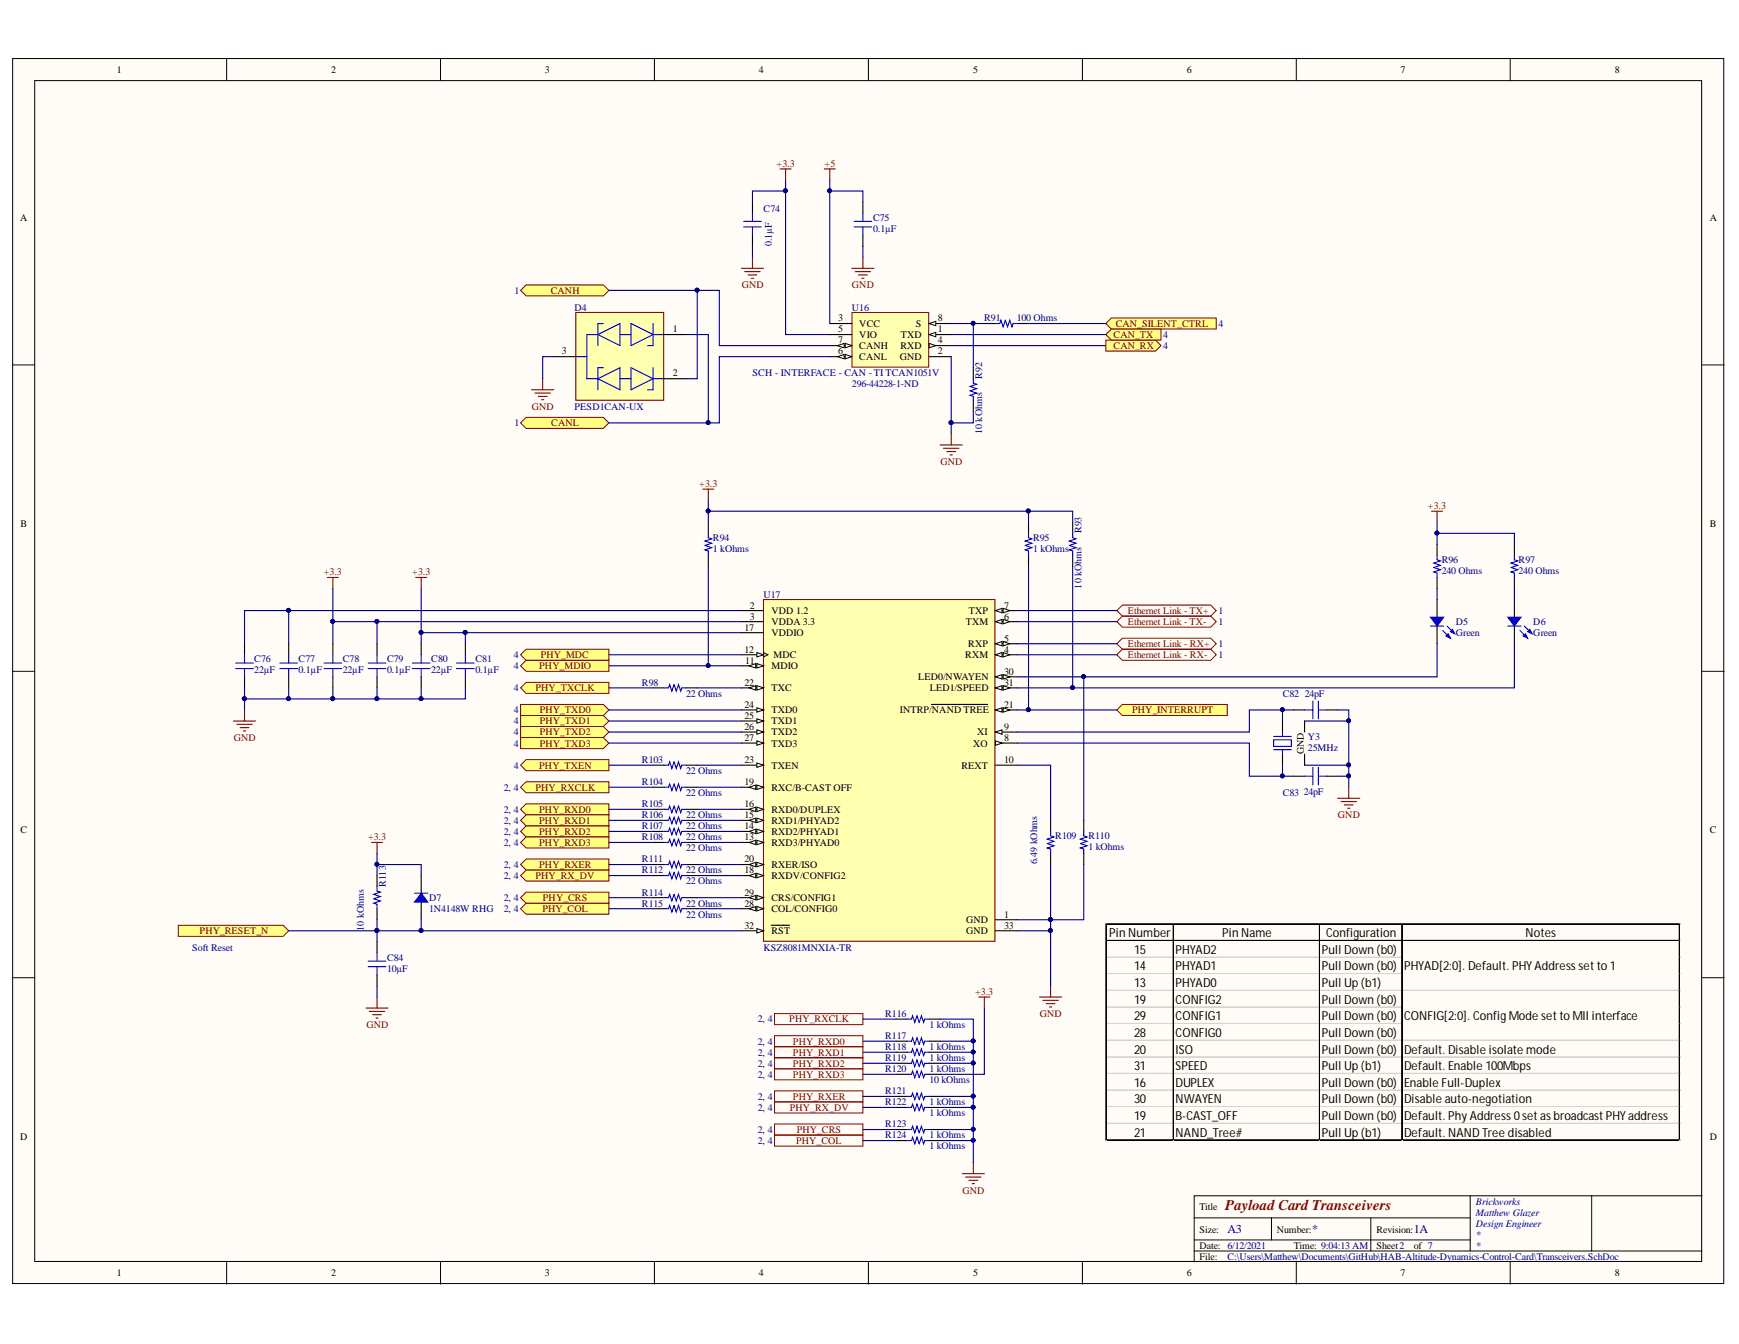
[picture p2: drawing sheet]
<svg xmlns="http://www.w3.org/2000/svg" width="279mm" height="216mm" viewBox="0 0 279 216" stroke-linecap="round" stroke-linejoin="round" font-family="sans-serif">
<defs><g id="words">
<text font-size="2.4" fill="#800000" x="196.9" y="194.4">Payload Card Transceivers</text>
<g font-size="2">
<text x="178.2" y="150.6">PinNumber</text>
<text x="182.2" y="153.2">15</text>
<text x="182.2" y="155.9">14</text>
<text x="188.9" y="153.2">PHYAD2</text>
<text x="188.9" y="155.9">PHYAD1</text>
<text x="196.4" y="150.6">PinName</text>
<text x="212.4" y="153.2">Pull Down(b0)</text>
<text x="212.4" y="155.9">Pull Down(b0)</text>
<text x="213" y="150.6">Configuration</text>
<text x="225.6" y="155.8">PHYAD[2:0]. Default. PHYAddresssetto1</text>
<text x="245.1" y="150.6">Notes</text>
<text x="182.2" y="158.6">13</text>
<text x="182.2" y="161.2">19</text>
<text x="188.9" y="158.6">PHYAD0</text>
<text x="188.9" y="161.2">CONFIG2</text>
<text x="212.4" y="158.6">Pull Up(b1)</text>
<text x="212.4" y="161.2">Pull Down(b0)</text>
<text x="182.2" y="163.9">29</text>
<text x="182.2" y="166.6">28</text>
<text x="188.9" y="163.9">CONFIG1</text>
<text x="188.9" y="166.6">CONFIG0</text>
<text x="212.4" y="163.9">Pull Down(b0)</text>
<text x="212.4" y="166.6">Pull Down(b0)</text>
<text x="225.6" y="163.8">CONFIG[2:0]. ConfigModesettoMII interface</text>
<text x="182.2" y="169.2">20</text>
<text x="182.2" y="171.9">31</text>
<text x="188.9" y="169.2">ISO</text>
<text x="188.9" y="171.9">SPEED</text>
<text x="212.4" y="169.2">Pull Down(b0)</text>
<text x="212.4" y="171.9">Pull Up(b1)</text>
<text x="225.6" y="169.2">Default. Disableisolatemode</text>
<text x="225.6" y="171.9">Default. Enable100Mbps</text>
<text x="182.2" y="174.6">16</text>
<text x="182.2" y="177.3">30</text>
<text x="182.2" y="179.9">19</text>
<text x="188.9" y="174.6">DUPLEX</text>
<text x="188.9" y="177.3">NWAYEN</text>
<text x="188.9" y="179.9">B-CAST_OFF</text>
<text x="212.4" y="174.6">Pull Down(b0)</text>
<text x="212.4" y="177.3">Pull Down(b0)</text>
<text x="212.4" y="179.9">Pull Down(b0)</text>
<text x="225.6" y="174.6">EnableFull-Duplex</text>
<text x="225.6" y="177.3">Disableauto-negotiation</text>
<text x="225.6" y="179.9">Default. PhyAddress0setasbroadcastPHYaddress</text>
<text x="182.2" y="182.6">21</text>
<text x="188.9" y="182.6">NAND_Tree#</text>
<text x="212.4" y="182.6">Pull Up(b1)</text>
<text x="225.6" y="182.6">Default. NANDTreedisabled</text>
</g>
<g font-size="1.9" fill="#000080">
<text x="197.2" y="198.1">A3</text>
<text x="210.8" y="198.1">*</text>
<text x="227.1" y="198.1">1A</text>
</g>
<g font-size="1.6">
<text x="18.8" y="11.7">1</text>
<text x="53.2" y="11.7">2</text>
<text x="87.6" y="11.7">3</text>
<text x="121.9" y="11.7">4</text>
<text x="156.3" y="11.7">5</text>
<text x="190.7" y="11.7">6</text>
<text x="225" y="11.7">7</text>
<text x="259.5" y="11.7">8</text>
<text x="3.2" y="35.4">A</text>
<text x="274.7" y="35.4">A</text>
<text x="108.1" y="53.4">1</text>
<text x="134.7" y="51.6">3</text>
<text x="134.7" y="53.4">5</text>
<text x="138.1" y="52.5">VCC</text>
<text x="147.1" y="52.5">S</text>
<text x="150.7" y="53.4">1</text>
<text x="150.7" y="51.6">8</text>
<text x="90.3" y="56.9">3</text>
<text x="134.7" y="56.9">6</text>
<text x="134.7" y="55.1">7</text>
<text x="138.1" y="54.3">VIO</text>
<text x="138.1" y="57.8">CANL</text>
<text x="138.1" y="56.1">CANH</text>
<text x="144.6" y="57.8">GND</text>
<text x="144.7" y="56.1">RXD</text>
<text x="144.7" y="54.3">TXD</text>
<text x="150.7" y="56.9">2</text>
<text x="150.7" y="55.1">4</text>
<text x="108.1" y="60.5">2</text>
<text x="3.3" y="84.7">B</text>
<text x="274.7" y="84.7">B</text>
<text x="119.6" y="101.3">17</text>
<text x="120.5" y="97.8">2</text>
<text x="120.5" y="99.5">3</text>
<text x="123.9" y="98.6">VDD 1.2</text>
<text x="123.9" y="100.4">VDDA 3.3</text>
<text x="155.2" y="100.4">TXM</text>
<text x="155.7" y="98.6">TXP</text>
<text x="161.3" y="99.5">6</text>
<text x="161.3" y="97.8">7</text>
<text x="119.6" y="104.9">12</text>
<text x="119.7" y="106.6">11</text>
<text x="123.9" y="102.2">VDDIO</text>
<text x="123.9" y="107.5">MDIO</text>
<text x="124.3" y="105.7">MDC</text>
<text x="155.1" y="105.7">RXM</text>
<text x="155.6" y="103.9">RXP</text>
<text x="161.3" y="104.9">4</text>
<text x="161.3" y="103.1">5</text>
<text x="119.6" y="113.7">24</text>
<text x="119.6" y="110.2">22</text>
<text x="123.9" y="111">TXC</text>
<text x="147.5" y="109.3">LED0/NWAYEN</text>
<text x="149.4" y="111">LED1/SPEED</text>
<text x="161.3" y="108.4">30</text>
<text x="161.3" y="110.2">31</text>
<text x="161.3" y="113.7">21</text>
<text x="119.6" y="115.4">25</text>
<text x="119.6" y="117.2">26</text>
<text x="119.6" y="119">27</text>
<text x="123.9" y="114.6">TXD0</text>
<text x="123.9" y="116.4">TXD1</text>
<text x="123.9" y="118.1">TXD2</text>
<text x="123.9" y="119.9">TXD3</text>
<text x="144.6" y="114.6">INTRP/NAND TREE</text>
<text x="156.3" y="119.9">XO</text>
<text x="157" y="118.1">XI</text>
<text x="161.3" y="117.2">9</text>
<text x="161.3" y="119">8</text>
<text x="119.6" y="122.5">23</text>
<text x="123.9" y="123.5">TXEN</text>
<text x="154.5" y="123.5">REXT</text>
<text x="161.3" y="122.5">10</text>
<text x="209.5" y="121.1" transform="rotate(-90 209.5 121.1)">GND</text>
<text x="119.6" y="129.7">16</text>
<text x="119.6" y="131.4">15</text>
<text x="119.6" y="126.1">19</text>
<text x="123.9" y="130.6">RXD0/DUPLEX</text>
<text x="123.9" y="127">RXC/B-CAST OFF</text>
<text x="3.3" y="133.9">C</text>
<text x="119.6" y="133.2">14</text>
<text x="119.6" y="135">13</text>
<text x="123.9" y="132.4">RXD1/PHYAD2</text>
<text x="123.9" y="134.1">RXD2/PHYAD1</text>
<text x="123.9" y="135.9">RXD3/PHYAD0</text>
<text x="274.7" y="133.9">C</text>
<text x="119.6" y="143.9">29</text>
<text x="119.6" y="140.3">18</text>
<text x="119.6" y="138.5">20</text>
<text x="123.9" y="141.2">RXDV/CONFIG2</text>
<text x="123.9" y="139.5">RXER/ISO</text>
<text x="119.6" y="149.2">32</text>
<text x="119.6" y="145.6">28</text>
<text x="123.9" y="146.5">COL/CONFIG0</text>
<text x="123.9" y="144.7">CRS/CONFIG1</text>
<text x="155.2" y="148.3">GND</text>
<text x="161.3" y="147.4">1</text>
<text x="161.3" y="149.2">33</text>
<text x="123.9" y="150">RST</text>
<text x="155.2" y="150">GND</text>
<text x="3.2" y="183.1">D</text>
<text x="274.7" y="183.1">D</text>
<text x="192.7" y="194.4">Title</text>
<text x="192.7" y="198">Size:</text>
<text x="205.2" y="198">Number:</text>
<text x="221.1" y="198">Revision:</text>
<text x="192.7" y="200.6">Date: 6/12/2021</text>
<text x="192.7" y="202.4">File:</text>
<text x="207.9" y="200.6">Time: 9:04:13 AM</text>
<text x="221.1" y="200.6">Sheet2</text>
<text x="227.1" y="200.6">of 7</text>
<text x="18.8" y="205">1</text>
<text x="53.2" y="205">2</text>
<text x="87.6" y="205">3</text>
<text x="121.9" y="205">4</text>
<text x="156.3" y="205">5</text>
<text x="190.7" y="205">6</text>
<text x="225" y="205">7</text>
<text x="259.5" y="205">8</text>
</g>
<g font-size="1.6" fill="#800000">
<text x="124.8" y="26.8">+3.3</text>
<text x="132.5" y="26.8">+5</text>
<text x="88.5" y="47.2">CANH</text>
<text x="119.2" y="46.3">GND</text>
<text x="136.9" y="46.3">GND</text>
<text x="179.3" y="52.5">CAN_SILENT_CTRL</text>
<text x="178.9" y="56.1">CAN_RX</text>
<text x="178.9" y="54.3">CAN_TX</text>
<text x="85.4" y="65.8">GND</text>
<text x="88.6" y="68.5">CANL</text>
<text x="151.1" y="74.7">GND</text>
<text x="112.3" y="78.2">+3.3</text>
<text x="229.4" y="81.8">+3.3</text>
<text x="52" y="92.4">+3.3</text>
<text x="66.2" y="92.4">+3.3</text>
<text x="181.2" y="98.6">Ethernet Link - TX+</text>
<text x="181.2" y="100.4">Ethernet Link - TX-</text>
<text x="86.6" y="107.5">PHY_MDIO</text>
<text x="86.9" y="105.7">PHY_MDC</text>
<text x="181.2" y="103.9">Ethernet Link - RX+</text>
<text x="181.2" y="105.7">Ethernet Link - RX-</text>
<text x="86" y="111">PHY_TXCLK</text>
<text x="37.6" y="119">GND</text>
<text x="86.7" y="114.6">PHY_TXD0</text>
<text x="86.7" y="116.4">PHY_TXD1</text>
<text x="86.7" y="118.1">PHY_TXD2</text>
<text x="86.7" y="119.9">PHY_TXD3</text>
<text x="181.9" y="114.6">PHY_INTERRUPT</text>
<text x="86.6" y="123.5">PHY_TXEN</text>
<text x="86" y="127">PHY_RXCLK</text>
<text x="86.6" y="130.6">PHY_RXD0</text>
<text x="215" y="131.4">GND</text>
<text x="59.1" y="135">+3.3</text>
<text x="86.6" y="132.4">PHY_RXD1</text>
<text x="86.6" y="134.1">PHY_RXD2</text>
<text x="86.6" y="135.9">PHY_RXD3</text>
<text x="86" y="141.2">PHY_RX_DV</text>
<text x="86.6" y="139.5">PHY_RXER</text>
<text x="87.1" y="146.5">PHY_COL</text>
<text x="87.2" y="144.7">PHY_CRS</text>
<text x="32.1" y="150">PHY_RESET_N</text>
<text x="156.7" y="159.8">+3.3</text>
<text x="58.9" y="165.2">GND</text>
<text x="126.8" y="164.2">PHY_RXCLK</text>
<text x="127.4" y="167.8">PHY_RXD0</text>
<text x="167.1" y="163.4">GND</text>
<text x="127.4" y="169.6">PHY_RXD1</text>
<text x="127.4" y="171.3">PHY_RXD2</text>
<text x="127.4" y="173.1">PHY_RXD3</text>
<text x="126.9" y="178.5">PHY_RX_DV</text>
<text x="127.4" y="176.7">PHY_RXER</text>
<text x="127.9" y="183.8">PHY_COL</text>
<text x="128" y="182">PHY_CRS</text>
<text x="154.6" y="191.7">GND</text>
</g>
<g font-size="1.6" fill="#000080">
<text x="122.7" y="34">C74</text>
<text x="140.3" y="35.5">C75</text>
<text x="124" y="39.6" transform="rotate(-90 124 39.6)">0.1µF</text>
<text x="140.3" y="37.3">0.1µF</text>
<text x="82.7" y="47.2">1</text>
<text x="92.3" y="49.9">D4</text>
<text x="136.9" y="49.9">U16</text>
<text x="158.1" y="51.6">R91</text>
<text x="163.4" y="51.6">100 Ohms</text>
<text x="195.8" y="52.5">4</text>
<text x="186.9" y="56.1">4</text>
<text x="186.9" y="54.3">4</text>
<text x="92.3" y="65.8">PESD1CAN-UX</text>
<text x="120.9" y="60.5">SCH - INTERFACE - CAN - TI TCAN1051V</text>
<text x="136.9" y="62.2">296-44228-1-ND</text>
<text x="157.8" y="60.8" transform="rotate(-90 157.8 60.8)">R92</text>
<text x="82.7" y="68.5">1</text>
<text x="157.8" y="69.7" transform="rotate(-90 157.8 69.7)">10 kOhms</text>
<text x="114.5" y="88.7">1 kOhms</text>
<text x="114.5" y="86.9">R94</text>
<text x="166" y="88.7">1 kOhms</text>
<text x="166" y="86.9">R95</text>
<text x="173.8" y="85.7" transform="rotate(-90 173.8 85.7)">R93</text>
<text x="122.7" y="96">U17</text>
<text x="173.8" y="94.6" transform="rotate(-90 173.8 94.6)">10 kOhms</text>
<text x="231.6" y="92.3">240 Ohms</text>
<text x="231.6" y="90.5">R96</text>
<text x="244" y="92.3">240 Ohms</text>
<text x="244" y="90.5">R97</text>
<text x="195.8" y="98.6">1</text>
<text x="195.8" y="100.4">1</text>
<text x="233.9" y="100.4">D5</text>
<text x="246.4" y="100.4">D6</text>
<text x="40.9" y="106.4">C76</text>
<text x="48" y="106.4">C77</text>
<text x="55.1" y="106.4">C78</text>
<text x="62.2" y="106.4">C79</text>
<text x="69.3" y="106.4">C80</text>
<text x="76.4" y="106.4">C81</text>
<text x="82.6" y="107.5">4</text>
<text x="82.6" y="105.7">4</text>
<text x="195.8" y="103.9">1</text>
<text x="195.8" y="105.7">1</text>
<text x="233.9" y="102.2">Green</text>
<text x="246.4" y="102.2">Green</text>
<text x="40.9" y="108.2">22µF</text>
<text x="48" y="108.2">0.1µF</text>
<text x="55.1" y="108.2">22µF</text>
<text x="62.2" y="108.2">0.1µF</text>
<text x="69.3" y="108.2">22µF</text>
<text x="76.4" y="108.2">0.1µF</text>
<text x="82.6" y="111">4</text>
<text x="103.1" y="110.2">R98</text>
<text x="110.2" y="111.9">22 Ohms</text>
<text x="206.1" y="111.9">C82</text>
<text x="209.6" y="111.9">24pF</text>
<text x="82.6" y="114.6">4</text>
<text x="82.6" y="116.4">4</text>
<text x="82.6" y="118.1">4</text>
<text x="82.6" y="119.9">4</text>
<text x="210.1" y="118.8">Y3</text>
<text x="82.6" y="123.5">4</text>
<text x="103.1" y="122.5">R103</text>
<text x="110.2" y="124.3">22 Ohms</text>
<text x="210.1" y="120.6">25MHz</text>
<text x="81" y="130.6">2, 4</text>
<text x="81" y="127">2, 4</text>
<text x="103.1" y="129.7">R105</text>
<text x="103.1" y="131.4">R106</text>
<text x="103.1" y="126.1">R104</text>
<text x="110.2" y="131.4">22 Ohms</text>
<text x="110.2" y="127.9">22 Ohms</text>
<text x="206.1" y="127.9">C83</text>
<text x="209.5" y="127.7">24pF</text>
<text x="81" y="132.4">2, 4</text>
<text x="81" y="134.1">2, 4</text>
<text x="81" y="135.9">2, 4</text>
<text x="103.1" y="133.2">R107</text>
<text x="103.1" y="135">R108</text>
<text x="110.2" y="133.2">22 Ohms</text>
<text x="110.2" y="135">22 Ohms</text>
<text x="110.2" y="136.8">22 Ohms</text>
<text x="169.5" y="134.8">R109</text>
<text x="174.9" y="136.6">1 kOhms</text>
<text x="174.9" y="134.8">R110</text>
<text x="62" y="142.4" transform="rotate(-90 62 142.4)">R113</text>
<text x="81" y="139.5">2, 4</text>
<text x="81" y="141.2">2, 4</text>
<text x="103.1" y="138.5">R111</text>
<text x="103.1" y="140.3">R112</text>
<text x="103.1" y="143.9">R114</text>
<text x="110.2" y="140.3">22 Ohms</text>
<text x="110.2" y="142.1">22 Ohms</text>
<text x="166.7" y="138.9" transform="rotate(-90 166.7 138.9)">6.49 kOhms</text>
<text x="58.5" y="149.5" transform="rotate(-90 58.5 149.5)">10 kOhms</text>
<text x="68.9" y="144.7">D7</text>
<text x="68.9" y="146.5">1N4148W RHG</text>
<text x="81" y="146.5">2, 4</text>
<text x="81" y="144.7">2, 4</text>
<text x="103.1" y="145.6">R115</text>
<text x="110.2" y="145.6">22 Ohms</text>
<text x="110.2" y="147.4">22 Ohms</text>
<text x="30.9" y="152.7">Soft Reset</text>
<text x="62.2" y="154.3">C84</text>
<text x="122.7" y="152.7">KSZ8081MNXIA-TR</text>
<text x="62.2" y="156.1">10µF</text>
<text x="121.7" y="167.8">2, 4</text>
<text x="121.7" y="164.2">2, 4</text>
<text x="142.2" y="163.4">R116</text>
<text x="142.2" y="166.9">R117</text>
<text x="149.3" y="165.2">1 kOhms</text>
<text x="121.7" y="169.6">2, 4</text>
<text x="121.7" y="171.3">2, 4</text>
<text x="121.7" y="173.1">2, 4</text>
<text x="142.2" y="172.2">R120</text>
<text x="142.2" y="168.7">R118</text>
<text x="142.2" y="170.4">R119</text>
<text x="149.3" y="174">10 kOhms</text>
<text x="149.3" y="168.7">1 kOhms</text>
<text x="149.3" y="170.4">1 kOhms</text>
<text x="149.3" y="172.2">1 kOhms</text>
<text x="121.7" y="176.7">2, 4</text>
<text x="121.7" y="178.5">2, 4</text>
<text x="142.2" y="175.7">R121</text>
<text x="142.2" y="177.5">R122</text>
<text x="149.3" y="177.5">1 kOhms</text>
<text x="149.3" y="179.3">1 kOhms</text>
<text x="121.7" y="183.8">2, 4</text>
<text x="121.7" y="182">2, 4</text>
<text x="142.2" y="181.1">R123</text>
<text x="142.2" y="182.9">R124</text>
<text x="149.3" y="182.9">1 kOhms</text>
<text x="149.3" y="184.6">1 kOhms</text>
<text x="237.1" y="193.5">Brickworks</text>
<text x="237.1" y="195.3">Matthew Glazer</text>
<text x="237.1" y="197.1">Design Engineer</text>
<text x="197.2" y="202.4">C:\Users\Matthew\Documents\GitHub\HAB-Altitude-Dynamics-Control-Card\Transceivers.SchDoc</text>
<text x="237.1" y="198.8">*</text>
<text x="237.1" y="200.6">*</text>
</g>
</g></defs>
<g fill="#fffcf8" stroke="#000" stroke-width=".16">
<path d="M2 9.4h274.9v196.8h-274.9z"/>
<path d="M5.6 13h267.8v189.6h-267.8z"/>
</g>
<g fill="none" stroke="#000" stroke-width=".16">
<path d="M36.4 9.4v3.6M70.8 9.4v3.6M105.1 9.4v3.6M139.5 9.4v3.6M173.9 9.4v3.6M208.3 9.4v3.6M242.6 9.4v3.6M2 58.6h3.6M273.5 58.6h3.5M2 107.8h3.6M273.5 107.8h3.5M2 157.1h3.6"/>
<path d="M273.5 157.1h3.5M191.9 195.6h44.3M191.9 199.2h44.3M204.3 195.6v3.6M220.2 195.6v5.4M236.2 192.1v8.9M255.7 192.1h-63.8v10.6M273.5 192.1h-17.8v8.9M36.4 202.7v3.6M70.8 202.7v3.6M105.1 202.7v3.6M139.5 202.7v3.6"/>
<path d="M173.9 202.7v3.6M191.9 201h81.6M208.3 202.7v3.6M242.6 202.7v3.6"/>
</g>
<path d="M120.9 32.5v1.7M120.9 37.8v1.8M138.6 32.5v1.7M138.6 37.8v1.8" fill="none" stroke="#000" stroke-width=".18"/>
<path d="M119.5 35.6h2.8M119.5 36.5h2.8M120.9 34.2v1.4M120.9 36.5v1.3M137.2 35.6h2.9M137.2 36.5h2.9M138.6 34.2v1.4M138.6 36.5v1.3" fill="none" stroke="#00f" stroke-width=".18"/>
<path d="M136.9 50.2h12.3v8.8h-12.3z" fill="#ffffb0" stroke="#800000" stroke-width=".16"/>
<path d="M149.3 53.7h3.5" fill="none" stroke="#000" stroke-width=".18"/>
<path d="M149.3 53.7l1-.3v.7z" fill="#fffcf8"/>
<path d="M149.3 53.7l1-.3v.7z" fill="none" stroke="#000" stroke-width=".16"/>
<path d="M133.3 52h3.6M149.3 57.3h3.5M149.3 55.5h3.5" fill="none" stroke="#000" stroke-width=".18"/>
<path d="M149.3 55.2l1 .3-1 .4z" fill="#fffcf8"/>
<path d="M149.3 55.2l1 .3-1 .4z" fill="none" stroke="#000" stroke-width=".16"/>
<path d="M133.3 53.7h3.6M133.3 57.3h3.6" fill="none" stroke="#000" stroke-width=".18"/>
<path d="M135.8 56.9l1.1 .4-1.1 .3z" fill="#fffcf8"/>
<path d="M135.8 56.9l1.1 .4-1.1 .3z" fill="none" stroke="#000" stroke-width=".16"/>
<path d="M134.6 57.3l1-.4v.7z" fill="#fffcf8"/>
<path d="M134.6 57.3l1-.4v.7z" fill="none" stroke="#000" stroke-width=".16"/>
<path d="M133.3 55.5h3.6" fill="none" stroke="#000" stroke-width=".18"/>
<path d="M135.8 55.2l1.1 .3-1.1 .4z" fill="#fffcf8"/>
<path d="M135.8 55.2l1.1 .3-1.1 .4z" fill="none" stroke="#000" stroke-width=".16"/>
<path d="M134.6 55.5l1-.3v.7z" fill="#fffcf8"/>
<path d="M134.6 55.5l1-.3v.7z" fill="none" stroke="#000" stroke-width=".16"/>
<path d="M149.3 52h3.5" fill="none" stroke="#000" stroke-width=".18"/>
<path d="M149.3 52l1-.4v.7z" fill="#fffcf8"/>
<path d="M149.3 52l1-.4v.7z" fill="none" stroke="#000" stroke-width=".16"/>
<g fill="none" stroke="#800000" stroke-width=".18">
<path d="M125.3 27.1h1.8M126.2 27.1v1.8M132.4 27.1h1.8M133.3 27.1v1.8M119.1 43.1h3.6M119.7 43.6h2.4M120.2 44.2h1.4M120.7 44.7h.4M120.9 41.3v1.8M136.9 43.1h3.5M137.4 43.6h2.5M137.9 44.2h1.4"/>
<path d="M138.5 44.7h.3M138.6 41.3v1.8M151.1 71.5h3.5M151.6 72h2.5M152.1 72.5h1.4M152.7 73.1h.3M152.8 69.7v1.8"/>
</g>
<path d="M177.7 52l.9-.9h16.8v1.8h-16.8z" fill-rule="evenodd" fill="#ffff80" stroke="#800000" stroke-width=".16"/>
<path d="M158.2 52h1.7M163.5 52h1.8" fill="none" stroke="#000" stroke-width=".18"/>
<path d="M159.9 52h.7l.2-.6 .4 1.1 .3-1.1 .4 1.1 .3-1.1 .4 1.1 .2-.5h.7" fill="none" stroke="#00f" stroke-width=".18"/>
<g fill="#ffff80" stroke="#800000" stroke-width=".16">
<path d="M83.6 46.7l.9-.9h12.4l.9 .9-.9 .8h-12.4z" fill-rule="evenodd"/>
<path d="M83.6 67.9l.9-.9h12.4l.9 .9-.9 .9h-12.4z" fill-rule="evenodd"/>
</g>
<path d="M92.5 50.2h14.1v14.1h-14.1z" fill="#ffffb0" stroke="#800000" stroke-width=".18"/>
<g fill="none" stroke="#00f" stroke-width=".18">
<path d="M92.5 57.3h1.8M96.1 53.7h-1.8v7.1h1.8M96.1 53.7l3.5-1.7v3.5zM96.9 52h-.8v3.5M96.9 59.1h-.8v3.5M99.6 53.7h1.8M101.4 52l3.5 1.7-3.5 1.8zM101.4 59.1l3.5 1.7-3.5 1.8zM104.9 52v3.5h-.9M104.9 59.1v3.5h-.9M104.9 53.7h1.8M96.1 60.8l3.5-1.7v3.5z"/>
<path d="M99.6 60.8h1.8M104.9 60.8h1.8M156.4 60.8v.7l.5 .2-1.1 .4 1.1 .3-1.1 .4 1.1 .3-1.1 .4 .6 .2v.7"/>
</g>
<path d="M89 57.3h3.5M106.7 53.7h3.6M156.4 59.1v1.7M106.7 60.8h3.6M156.4 64.4v1.8" fill="none" stroke="#000" stroke-width=".18"/>
<path d="M85.4 62.6h3.6M85.9 63.1h2.5M86.5 63.7h1.4M87 64.2h.4M87.2 60.8v1.8M37.5 115.8h3.6M38 116.4h2.5M38.6 116.9h1.4M39.1 117.4h.4M39.3 114v1.8" fill="none" stroke="#800000" stroke-width=".18"/>
<path d="M122.7 96.3h37.2v54.9h-37.2z" fill="#ffffb0" stroke="#800000" stroke-width=".18"/>
<path d="M119.1 98.1h3.6M119.1 99.9h3.6M119.1 101.6h3.6M119.1 130h3.6" fill="none" stroke="#000" stroke-width=".18"/>
<path d="M121.6 129.7l1.1 .3-1.1 .4z" fill="#fffcf8"/>
<path d="M121.6 129.7l1.1 .3-1.1 .4z" fill="none" stroke="#000" stroke-width=".16"/>
<path d="M120.4 130l1-.3v.7z" fill="#fffcf8"/>
<path d="M120.4 130l1-.3v.7z" fill="none" stroke="#000" stroke-width=".16"/>
<path d="M119.1 131.8h3.6" fill="none" stroke="#000" stroke-width=".18"/>
<path d="M121.6 131.4l1.1 .4-1.1 .3z" fill="#fffcf8"/>
<path d="M121.6 131.4l1.1 .4-1.1 .3z" fill="none" stroke="#000" stroke-width=".16"/>
<path d="M120.4 131.8l1-.4v.7z" fill="#fffcf8"/>
<path d="M120.4 131.8l1-.4v.7z" fill="none" stroke="#000" stroke-width=".16"/>
<path d="M119.1 133.6h3.6" fill="none" stroke="#000" stroke-width=".18"/>
<path d="M121.6 133.2l1.1 .4-1.1 .3z" fill="#fffcf8"/>
<path d="M121.6 133.2l1.1 .4-1.1 .3z" fill="none" stroke="#000" stroke-width=".16"/>
<path d="M120.4 133.6l1-.4v.7z" fill="#fffcf8"/>
<path d="M120.4 133.6l1-.4v.7z" fill="none" stroke="#000" stroke-width=".16"/>
<path d="M119.1 135.3h3.6" fill="none" stroke="#000" stroke-width=".18"/>
<path d="M121.6 135l1.1 .3-1.1 .4z" fill="#fffcf8"/>
<path d="M121.6 135l1.1 .3-1.1 .4z" fill="none" stroke="#000" stroke-width=".16"/>
<path d="M120.4 135.3l1-.3v.7z" fill="#fffcf8"/>
<path d="M120.4 135.3l1-.3v.7z" fill="none" stroke="#000" stroke-width=".16"/>
<path d="M119.1 114h3.6" fill="none" stroke="#000" stroke-width=".18"/>
<path d="M121.6 113.7l1.1 .3-1.1 .4z" fill="#fffcf8"/>
<path d="M121.6 113.7l1.1 .3-1.1 .4z" fill="none" stroke="#000" stroke-width=".16"/>
<path d="M119.1 115.8h3.6" fill="none" stroke="#000" stroke-width=".18"/>
<path d="M121.6 115.5l1.1 .3-1.1 .4z" fill="#fffcf8"/>
<path d="M121.6 115.5l1.1 .3-1.1 .4z" fill="none" stroke="#000" stroke-width=".16"/>
<path d="M119.1 117.6h3.6" fill="none" stroke="#000" stroke-width=".18"/>
<path d="M121.6 117.2l1.1 .4-1.1 .4z" fill="#fffcf8"/>
<path d="M121.6 117.2l1.1 .4-1.1 .4z" fill="none" stroke="#000" stroke-width=".16"/>
<path d="M119.1 119.4h3.6" fill="none" stroke="#000" stroke-width=".18"/>
<path d="M121.6 119l1.1 .4-1.1 .3z" fill="#fffcf8"/>
<path d="M121.6 119l1.1 .4-1.1 .3z" fill="none" stroke="#000" stroke-width=".16"/>
<path d="M159.9 108.7h3.6" fill="none" stroke="#000" stroke-width=".18"/>
<path d="M159.9 108.7l1.1-.3v.7z" fill="#fffcf8"/>
<path d="M159.9 108.7l1.1-.3v.7z" fill="none" stroke="#000" stroke-width=".16"/>
<path d="M161.2 108.4l1 .3-1 .4z" fill="#fffcf8"/>
<path d="M161.2 108.4l1 .3-1 .4z" fill="none" stroke="#000" stroke-width=".16"/>
<path d="M159.9 110.5h3.6" fill="none" stroke="#000" stroke-width=".18"/>
<path d="M159.9 110.5l1.1-.4v.8z" fill="#fffcf8"/>
<path d="M159.9 110.5l1.1-.4v.8z" fill="none" stroke="#000" stroke-width=".16"/>
<path d="M161.2 110.1l1 .4-1 .4z" fill="#fffcf8"/>
<path d="M161.2 110.1l1 .4-1 .4z" fill="none" stroke="#000" stroke-width=".16"/>
<path d="M119.1 149.5h3.6" fill="none" stroke="#000" stroke-width=".18"/>
<path d="M121.6 149.2l1.1 .3-1.1 .4z" fill="#fffcf8"/>
<path d="M121.6 149.2l1.1 .3-1.1 .4z" fill="none" stroke="#000" stroke-width=".16"/>
<path d="M119.1 146h3.6M123.9 148.6h3" fill="none" stroke="#000" stroke-width=".18"/>
<path d="M121.6 145.6l1.1 .4-1.1 .3z" fill="#fffcf8"/>
<path d="M121.6 145.6l1.1 .4-1.1 .3z" fill="none" stroke="#000" stroke-width=".16"/>
<path d="M120.4 146l1-.4v.7z" fill="#fffcf8"/>
<path d="M120.4 146l1-.4v.7z" fill="none" stroke="#000" stroke-width=".16"/>
<path d="M119.1 144.2h3.6" fill="none" stroke="#000" stroke-width=".18"/>
<path d="M121.6 143.8l1.1 .4-1.1 .4z" fill="#fffcf8"/>
<path d="M121.6 143.8l1.1 .4-1.1 .4z" fill="none" stroke="#000" stroke-width=".16"/>
<path d="M120.4 144.2l1-.4v.8z" fill="#fffcf8"/>
<path d="M120.4 144.2l1-.4v.8z" fill="none" stroke="#000" stroke-width=".16"/>
<path d="M159.9 114h3.6" fill="none" stroke="#000" stroke-width=".18"/>
<path d="M159.9 114l1.1-.3v.7z" fill="#fffcf8"/>
<path d="M159.9 114l1.1-.3v.7z" fill="none" stroke="#000" stroke-width=".16"/>
<path d="M161.2 113.7l1 .3-1 .4z" fill="#fffcf8"/>
<path d="M122.7 104.8l.7 .4-.7 .3M161.2 113.7l1 .3-1 .4z" fill="none" stroke="#000" stroke-width=".16"/>
<path d="M119.1 105.2h3.6M149.7 113.2h9" fill="none" stroke="#000" stroke-width=".18"/>
<path d="M121.6 104.8l1.1 .4-1.1 .3z" fill="#fffcf8"/>
<path d="M121.6 104.8l1.1 .4-1.1 .3z" fill="none" stroke="#000" stroke-width=".16"/>
<path d="M119.1 107h3.6" fill="none" stroke="#000" stroke-width=".18"/>
<path d="M121.6 106.6l1.1 .4-1.1 .3z" fill="#fffcf8"/>
<path d="M121.6 106.6l1.1 .4-1.1 .3z" fill="none" stroke="#000" stroke-width=".16"/>
<path d="M120.4 107l1-.4v.7z" fill="#fffcf8"/>
<path d="M120.4 107l1-.4v.7z" fill="none" stroke="#000" stroke-width=".16"/>
<path d="M119.1 126.5h3.6M159.9 122.9h3.6" fill="none" stroke="#000" stroke-width=".18"/>
<path d="M121.6 126.1l1.1 .4-1.1 .3z" fill="#fffcf8"/>
<path d="M121.6 126.1l1.1 .4-1.1 .3z" fill="none" stroke="#000" stroke-width=".16"/>
<path d="M120.4 126.5l1-.4v.7z" fill="#fffcf8"/>
<path d="M120.4 126.5l1-.4v.7z" fill="none" stroke="#000" stroke-width=".16"/>
<path d="M119.1 140.7h3.6" fill="none" stroke="#000" stroke-width=".18"/>
<path d="M121.6 140.3l1.1 .4-1.1 .3z" fill="#fffcf8"/>
<path d="M121.6 140.3l1.1 .4-1.1 .3z" fill="none" stroke="#000" stroke-width=".16"/>
<path d="M120.4 140.7l1-.4v.7z" fill="#fffcf8"/>
<path d="M120.4 140.7l1-.4v.7z" fill="none" stroke="#000" stroke-width=".16"/>
<path d="M119.1 138.9h3.6" fill="none" stroke="#000" stroke-width=".18"/>
<path d="M121.6 138.5l1.1 .4-1.1 .3z" fill="#fffcf8"/>
<path d="M121.6 138.5l1.1 .4-1.1 .3z" fill="none" stroke="#000" stroke-width=".16"/>
<path d="M120.4 138.9l1-.4v.7z" fill="#fffcf8"/>
<path d="M120.4 138.9l1-.4v.7z" fill="none" stroke="#000" stroke-width=".16"/>
<path d="M159.9 105.2h3.6" fill="none" stroke="#000" stroke-width=".18"/>
<path d="M159.9 105.2l1.1-.4v.7z" fill="#fffcf8"/>
<path d="M159.9 105.2l1.1-.4v.7z" fill="none" stroke="#000" stroke-width=".16"/>
<path d="M161.2 104.8l1 .4-1 .3z" fill="#fffcf8"/>
<path d="M161.2 104.8l1 .4-1 .3z" fill="none" stroke="#000" stroke-width=".16"/>
<path d="M159.9 103.4h3.6" fill="none" stroke="#000" stroke-width=".18"/>
<path d="M159.9 103.4l1.1-.3v.7z" fill="#fffcf8"/>
<path d="M159.9 103.4l1.1-.3v.7z" fill="none" stroke="#000" stroke-width=".16"/>
<path d="M161.2 103.1l1 .3-1 .4z" fill="#fffcf8"/>
<path d="M161.2 103.1l1 .3-1 .4z" fill="none" stroke="#000" stroke-width=".16"/>
<path d="M119.1 110.5h3.6" fill="none" stroke="#000" stroke-width=".18"/>
<path d="M121.6 110.1l1.1 .4-1.1 .4z" fill="#fffcf8"/>
<path d="M121.6 110.1l1.1 .4-1.1 .4z" fill="none" stroke="#000" stroke-width=".16"/>
<path d="M120.4 110.5l1-.4v.8z" fill="#fffcf8"/>
<path d="M120.4 110.5l1-.4v.8z" fill="none" stroke="#000" stroke-width=".16"/>
<path d="M119.1 122.9h3.6" fill="none" stroke="#000" stroke-width=".18"/>
<path d="M121.6 122.6l1.1 .3-1.1 .4z" fill="#fffcf8"/>
<path d="M121.6 122.6l1.1 .3-1.1 .4z" fill="none" stroke="#000" stroke-width=".16"/>
<path d="M159.9 99.9h3.6" fill="none" stroke="#000" stroke-width=".18"/>
<path d="M159.9 99.9l1.1-.4v.7z" fill="#fffcf8"/>
<path d="M159.9 99.9l1.1-.4v.7z" fill="none" stroke="#000" stroke-width=".16"/>
<path d="M161.2 99.5l1 .4-1 .3z" fill="#fffcf8"/>
<path d="M161.2 99.5l1 .4-1 .3z" fill="none" stroke="#000" stroke-width=".16"/>
<path d="M159.9 98.1h3.6" fill="none" stroke="#000" stroke-width=".18"/>
<path d="M159.9 98.1l1.1-.4v.7z" fill="#fffcf8"/>
<path d="M159.9 98.1l1.1-.4v.7z" fill="none" stroke="#000" stroke-width=".16"/>
<path d="M161.2 97.7l1 .4-1 .3z" fill="#fffcf8"/>
<path d="M161.2 97.7l1 .4-1 .3z" fill="none" stroke="#000" stroke-width=".16"/>
<path d="M159.9 117.6h3.6" fill="none" stroke="#000" stroke-width=".18"/>
<path d="M159.9 117.6l1.1-.4v.8z" fill="#fffcf8"/>
<path d="M159.9 117.6l1.1-.4v.8z" fill="none" stroke="#000" stroke-width=".16"/>
<path d="M159.9 119.4h3.6" fill="none" stroke="#000" stroke-width=".18"/>
<path d="M159.9 119l1.1 .4-1.1 .3z" fill="#fffcf8"/>
<path d="M159.9 119l1.1 .4-1.1 .3z" fill="none" stroke="#000" stroke-width=".16"/>
<path d="M159.9 147.7h3.6M159.9 149.5h3.6" fill="none" stroke="#000" stroke-width=".18"/>
<g fill="#ffff80" stroke="#800000" stroke-width=".16">
<path d="M83.6 130l.9-.9h13.3v1.8h-13.3z" fill-rule="evenodd"/>
<path d="M83.6 131.8l.9-.9h13.3v1.8h-13.3z" fill-rule="evenodd"/>
<path d="M83.6 133.6l.9-.9h13.3v1.7h-13.3z" fill-rule="evenodd"/>
<path d="M83.6 135.3l.9-.9h13.3v1.8h-13.3z" fill-rule="evenodd"/>
<path d="M83.6 113.2h13.3l.9 .8-.9 .9h-13.3z" fill-rule="evenodd"/>
<path d="M83.6 114.9h13.3l.9 .9-.9 .9h-13.3z" fill-rule="evenodd"/>
<path d="M83.6 116.7h13.3l.9 .9-.9 .9h-13.3z" fill-rule="evenodd"/>
<path d="M83.6 118.5h13.3l.9 .9-.9 .9h-13.3z" fill-rule="evenodd"/>
</g>
<path d="M59.7 135.3h1.8M60.6 135.3v1.8" fill="none" stroke="#800000" stroke-width=".18"/>
<path d="M28.6 148.6h16.9l.9 .9-.9 .9h-16.9z" fill-rule="evenodd" fill="#ffff80" stroke="#800000" stroke-width=".16"/>
<path d="M60.6 151.3v1.8M60.6 156.6v1.8M67.7 140.7v2.8M67.7 144.9v2.8" fill="none" stroke="#000" stroke-width=".18"/>
<path d="M59.2 154.4h2.8M59.2 155.3h2.8M60.6 153.1v1.3M60.6 155.3v1.3M66.6 143.5h2.1" fill="none" stroke="#00f" stroke-width=".18"/>
<path d="M58.8 161.9h3.6M59.3 162.5h2.5M59.9 163h1.4M60.4 163.5h.4M60.6 160.2v1.7" fill="none" stroke="#800000" stroke-width=".18"/>
<path d="M67.7 143.5l1 1.4h-2.1z" fill="#00f"/>
<g fill="none" stroke="#00f" stroke-width=".18">
<path d="M37.9 106.5h2.8M37.9 107.4h2.8M39.3 105.2v1.3M39.3 107.4v1.3M45 106.5h2.8M45 107.4h2.8M46.4 105.2v1.3M46.4 107.4v1.3M52.1 106.5h2.8M52.1 107.4h2.8M53.5 105.2v1.3M53.5 107.4v1.3"/>
<path d="M59.2 106.5h2.8M59.2 107.4h2.8M60.6 105.2v1.3M60.6 107.4v1.3M66.3 106.5h2.8M66.3 107.4h2.8M67.7 105.2v1.3M67.7 107.4v1.3M73.4 106.5h2.8M73.4 107.4h2.8M74.8 105.2v1.3M74.8 107.4v1.3"/>
<path d="M204.6 118.8h2.9v1.1h-2.9zM204.6 118.3h2.9M206.1 117.6v.7M209.6 114h1.3M210.9 112.6v2.9M211.8 112.6v2.9M211.8 114h1.4M168.8 133.6v.7l.5 .1-1 .4 1 .4-1 .3 1 .4-1 .3 .5 .2v.7M204.6 120.4h2.9M206.1 120.4v.7M209.6 124.7h1.3M210.9 123.3v2.8"/>
<path d="M211.8 124.7h1.4M211.8 123.3v2.8M60.6 142.4v.7l.5 .2-1.1 .4 1.1 .3-1.1 .4 1.1 .3-1.1 .4 .6 .2v.7M67.7 143.5l1 1.4h-2.1z"/>
</g>
<g fill="none" stroke="#000" stroke-width=".18">
<path d="M39.3 103.4v1.8M39.3 108.7v1.8M46.4 103.4v1.8M46.4 108.7v1.8M53.5 103.4v1.8M53.5 108.7v1.8M60.6 103.4v1.8M60.6 108.7v1.8M67.7 103.4v1.8M67.7 108.7v1.8M74.8 103.4v1.8M74.8 108.7v1.8"/>
<path d="M206.1 115.8v1.8M207.8 114h1.8M209.6 115.8v1.8M213.2 114h1.7M168.8 131.8v1.8M168.8 137.1v1.8M206.1 121.1v1.8M207.8 124.7h1.8M209.6 121.1v1.8M213.2 124.7h1.7M60.6 140.7v1.7M60.6 146v1.7"/>
</g>
<g fill="none" stroke="#800000" stroke-width=".18">
<path d="M52.6 92.8h1.8M53.5 92.8v1.7M66.8 92.8h1.8M67.7 92.8v1.7M214.9 128.2h3.6M215.5 128.8h2.4M216 129.3h1.4M216.5 129.8h.4M216.7 126.5v1.7M168.8 158.4v1.8M167 160.2h3.6M167.6 160.7h2.4"/>
<path d="M168.1 161.2h1.4M168.6 161.8h.4"/>
</g>
<g fill="#ffff80" stroke="#800000" stroke-width=".16">
<path d="M83.6 146l.9-.9h13.3v1.8h-13.3z" fill-rule="evenodd"/>
<path d="M83.6 144.2l.9-.9h13.3v1.8h-13.3z" fill-rule="evenodd"/>
</g>
<path d="M113.8 83.9v1.8M113.8 89.2v1.8" fill="none" stroke="#000" stroke-width=".18"/>
<path d="M113.8 85.7v.7l.5 .2-1 .3 1 .4-1 .3 1 .4-1 .3 .5 .2v.7" fill="none" stroke="#00f" stroke-width=".18"/>
<path d="M112.9 78.6h1.8M113.8 78.6v1.7" fill="none" stroke="#800000" stroke-width=".18"/>
<g fill="#ffff80" stroke="#800000" stroke-width=".16">
<path d="M83.6 138.9l.9-.9h13.3v1.8h-13.3z" fill-rule="evenodd"/>
<path d="M83.6 122.9l.9-.9h13.3v1.8h-13.3z" fill-rule="evenodd"/>
<path d="M83.6 126.5l.9-.9h13.3v1.8h-13.3z" fill-rule="evenodd"/>
<path d="M83.6 110.5l.9-.9h13.3v1.8h-13.3z" fill-rule="evenodd"/>
</g>
<path d="M165.3 83.9v1.8M165.3 89.2v1.8M230.9 96.3v2.9M230.9 100.6v2.8" fill="none" stroke="#000" stroke-width=".18"/>
<path d="M165.3 85.7v.7l.5 .2-1.1 .3 1.1 .4-1.1 .3 1.1 .4-1.1 .3 .6 .2v.7M229.8 100.6h2.2" fill="none" stroke="#00f" stroke-width=".18"/>
<path d="M229.8 99.2h2.2l-1.1 1.4z" fill="#00f"/>
<path d="M229.8 99.2h2.2l-1.1 1.4zM232.5 100.6l.9 .9" fill="none" stroke="#00f" stroke-width=".18"/>
<path d="M233 101.5l.4-.4 .3 .7z" fill="#00f"/>
<path d="M231.8 101.3l1 1M233 101.5l.4-.4 .3 .7z" fill="none" stroke="#00f" stroke-width=".18"/>
<path d="M232.3 102.2l.4-.4 .3 .7z" fill="#00f"/>
<path d="M230.9 89.2v.7l.5 .2-1 .4 1 .3-1 .4 1 .3-1 .4 .5 .2v.7M232.3 102.2l.4-.4 .3 .7z" fill="none" stroke="#00f" stroke-width=".18"/>
<path d="M230.9 87.4v1.8M230.9 92.8v1.7" fill="none" stroke="#000" stroke-width=".18"/>
<path d="M230 82.1h1.8M230.9 82.1v1.8" fill="none" stroke="#800000" stroke-width=".18"/>
<path d="M179.4 114l.9-.8h16.9v1.7h-16.9z" fill-rule="evenodd" fill="#ffff80" stroke="#800000" stroke-width=".16"/>
<path d="M243.3 87.4v1.8M243.3 92.8v1.7M243.3 96.3v2.9M243.3 100.6v2.8" fill="none" stroke="#000" stroke-width=".18"/>
<path d="M243.3 89.2v.7l.5 .2-1 .4 1 .3-1 .4 1 .3-1 .4 .5 .2v.7M242.2 100.6h2.2" fill="none" stroke="#00f" stroke-width=".18"/>
<path d="M242.2 99.2h2.2l-1.1 1.4z" fill="#00f"/>
<path d="M242.2 99.2h2.2l-1.1 1.4zM244.9 100.6l.9 .9" fill="none" stroke="#00f" stroke-width=".18"/>
<path d="M245.4 101.5l.4-.4 .4 .7z" fill="#00f"/>
<path d="M244.2 101.3l1.1 1M245.4 101.5l.4-.4 .4 .7z" fill="none" stroke="#00f" stroke-width=".18"/>
<path d="M244.7 102.2l.4-.4 .3 .7z" fill="#00f"/>
<path d="M172.3 85.7v.7l.6 .2-1.1 .3 1.1 .4-1.1 .3 1.1 .4-1.1 .3 .5 .2v.7M244.7 102.2l.4-.4 .3 .7z" fill="none" stroke="#00f" stroke-width=".18"/>
<path d="M172.3 83.9v1.8M172.3 89.2v1.8" fill="none" stroke="#000" stroke-width=".18"/>
<g fill="#ffff80" stroke="#800000" stroke-width=".16">
<path d="M83.6 140.7l.9-.9h13.3v1.7h-13.3z" fill-rule="evenodd"/>
<path d="M83.6 107l.9-.9h13.3v1.7h-13.3z" fill-rule="evenodd"/>
<path d="M83.6 105.2l.9-.9h13.3v1.8h-13.3z" fill-rule="evenodd"/>
</g>
<g fill="none" stroke="#000" stroke-width=".18">
<path d="M104.9 110.5h1.8M110.3 110.5h1.7M104.9 130h1.8M104.9 131.8h1.8M104.9 133.6h1.8M104.9 135.3h1.8M104.9 138.9h1.8M104.9 122.9h1.8M104.9 126.5h1.8M110.3 130h1.7M110.3 131.8h1.7M110.3 133.6h1.7"/>
<path d="M110.3 135.3h1.7M110.3 138.9h1.7M110.3 122.9h1.7M110.3 126.5h1.7M104.9 140.7h1.8M104.9 144.2h1.8M104.9 146h1.8M110.3 140.7h1.7M110.3 144.2h1.7M110.3 146h1.7"/>
</g>
<path d="M106.7 110.5h.7l.2-.5 .3 1 .4-1 .4 1 .3-1 .4 1 .1-.5h.8M106.7 130h.7l.2-.5 .3 1 .4-1 .4 1 .3-1 .4 1 .1-.5h.8M106.7 131.8h.7l.2-.5 .3 1 .4-1 .4 1 .3-1 .4 1 .1-.5h.8M106.7 133.6h.7l.2-.6 .3 1.1 .4-1.1 .4 1.1 .3-1.1 .4 1.1 .1-.5h.8M106.7 135.3h.7l.2-.5 .3 1.1 .4-1.1 .4 1.1 .3-1.1 .4 1.1 .1-.6h.8M106.7 138.9h.7l.2-.6 .3 1.1 .4-1.1 .4 1.1 .3-1.1 .4 1.1 .1-.5h.8M106.7 122.9h.7l.2-.5 .3 1 .4-1 .4 1 .3-1 .4 1 .1-.5h.8M106.7 126.5h.7l.2-.6 .3 1.1 .4-1.1 .4 1.1 .3-1.1 .4 1.1 .1-.5h.8M106.7 140.7h.7l.2-.6 .3 1.1 .4-1.1 .4 1.1 .3-1.1 .4 1.1 .1-.5h.8M106.7 144.2h.7l.2-.5 .3 1 .4-1 .4 1 .3-1 .4 1 .1-.5h.8M106.7 146h.7l.2-.6 .3 1.1 .4-1.1 .4 1.1 .3-1.1 .4 1.1 .1-.5h.8" fill="none" stroke="#00f" stroke-width=".18"/>
<g fill="none" stroke="#000" stroke-width=".16">
<path d="M177.7 148.4v34.8M177.8 148.4h92.1M177.8 148.5h92.1M177.8 151.1h92.1M188.5 148.5v34.7M188.6 148.5v34.7M212 148.5v34.7M225.2 148.5v34.7M225.3 148.5v34.7M269.8 148.5v34.7M269.9 148.5v34.7M177.8 183.1h92.1"/>
<path d="M177.8 183.2h92.1"/>
</g>
<g fill="none" stroke="#d4d4d4" stroke-width=".16">
<path d="M177.8 153.7h10.7M177.8 153.8h10.7M177.8 156.4h10.7M177.8 156.5h10.7M177.8 159.1h10.7M188.6 153.7h23.4M188.6 153.8h23.4M188.6 156.4h23.4M188.6 156.5h23.4M188.6 159.1h23.4M212.1 153.7h13.1M212.1 153.8h13.1"/>
<path d="M212.1 156.4h13.1M212.1 156.5h13.1M212.1 159.1h13.1M225.3 159.1h44.5M177.8 161.7h10.7M177.8 161.8h10.7M177.8 164.4h10.7M177.8 164.5h10.7M177.8 167.1h10.7M177.8 169.7h10.7M177.8 169.8h10.7M177.8 172.4h10.7"/>
<path d="M177.8 172.5h10.7M177.8 175.1h10.7M177.8 177.7h10.7M177.8 177.8h10.7M188.6 161.7h23.4M188.6 161.8h23.4M188.6 164.4h23.4M188.6 164.5h23.4M188.6 167.1h23.4M188.6 169.7h23.4M188.6 169.8h23.4M188.6 172.4h23.4"/>
<path d="M188.6 172.5h23.4M188.6 175.1h23.4M188.6 177.7h23.4M188.6 177.8h23.4M212.1 161.7h13.1M212.1 161.8h13.1M212.1 164.4h13.1M212.1 164.5h13.1M212.1 167.1h13.1M212.1 169.7h13.1M212.1 169.8h13.1M212.1 172.4h13.1"/>
<path d="M212.1 172.5h13.1M212.1 175.1h13.1M212.1 177.7h13.1M212.1 177.8h13.1M225.3 167.1h44.5M225.3 169.7h44.5M225.3 169.8h44.5M225.3 172.4h44.5M225.3 172.5h44.5M225.3 175.1h44.5M225.3 177.7h44.5M225.3 177.8h44.5"/>
<path d="M177.7 183.2v.1M177.8 180.4h10.7M177.8 180.5h10.7M188.6 180.4h23.4M188.6 180.5h23.4M212.1 180.4h13.1M212.1 180.5h13.1M225.3 180.4h44.5M225.3 180.5h44.5"/>
</g>
<path d="M177.7 183.2l.1 .1z" fill="#d4d4d4"/>
<path d="M188.5 183.2v.1" fill="none" stroke="#d4d4d4" stroke-width=".16"/>
<path d="M188.5 183.2l.1 .1z" fill="#d4d4d4"/>
<path d="M212 183.2v.1" fill="none" stroke="#d4d4d4" stroke-width=".16"/>
<path d="M212 183.2l.1 .1z" fill="#d4d4d4"/>
<path d="M225.2 183.2v.1" fill="none" stroke="#d4d4d4" stroke-width=".16"/>
<path d="M225.2 183.2l.1 .1z" fill="#d4d4d4"/>
<path d="M269.8 183.2v.1" fill="none" stroke="#d4d4d4" stroke-width=".16"/>
<path d="M269.8 183.2l.1 .1z" fill="#d4d4d4"/>
<path d="M269.9 148.4h.1" fill="none" stroke="#d4d4d4" stroke-width=".16"/>
<path d="M269.9 148.4l.1 .1z" fill="#d4d4d4"/>
<path d="M269.9 151.1h.1" fill="none" stroke="#d4d4d4" stroke-width=".16"/>
<path d="M269.9 151.1l.1 .1z" fill="#d4d4d4"/>
<path d="M269.9 153.7h.1" fill="none" stroke="#d4d4d4" stroke-width=".16"/>
<path d="M269.9 153.7l.1 .2z" fill="#d4d4d4"/>
<path d="M269.9 156.4h.1" fill="none" stroke="#d4d4d4" stroke-width=".16"/>
<path d="M269.9 156.4l.1 .1z" fill="#d4d4d4"/>
<path d="M269.9 159.1h.1" fill="none" stroke="#d4d4d4" stroke-width=".16"/>
<path d="M269.9 159.1l.1 .1z" fill="#d4d4d4"/>
<path d="M269.9 161.7h.1" fill="none" stroke="#d4d4d4" stroke-width=".16"/>
<path d="M269.9 161.7l.1 .2z" fill="#d4d4d4"/>
<path d="M269.9 164.4h.1" fill="none" stroke="#d4d4d4" stroke-width=".16"/>
<path d="M269.9 164.4l.1 .1z" fill="#d4d4d4"/>
<path d="M269.9 167.1h.1" fill="none" stroke="#d4d4d4" stroke-width=".16"/>
<path d="M269.9 167.1l.1 .1z" fill="#d4d4d4"/>
<path d="M269.9 169.7h.1" fill="none" stroke="#d4d4d4" stroke-width=".16"/>
<path d="M269.9 169.7l.1 .2z" fill="#d4d4d4"/>
<path d="M269.9 172.4h.1" fill="none" stroke="#d4d4d4" stroke-width=".16"/>
<path d="M269.9 172.4l.1 .1z" fill="#d4d4d4"/>
<path d="M269.9 175.1h.1" fill="none" stroke="#d4d4d4" stroke-width=".16"/>
<path d="M269.9 175.1l.1 .1z" fill="#d4d4d4"/>
<path d="M269.9 177.7h.1" fill="none" stroke="#d4d4d4" stroke-width=".16"/>
<path d="M269.9 177.7l.1 .2z" fill="#d4d4d4"/>
<path d="M269.9 180.4h.1" fill="none" stroke="#d4d4d4" stroke-width=".16"/>
<path d="M269.9 180.4l.1 .2z" fill="#d4d4d4"/>
<path d="M269.9 183.1h.1" fill="none" stroke="#d4d4d4" stroke-width=".16"/>
<path d="M269.9 183.1l.1 .1z" fill="#d4d4d4"/>
<path d="M157.3 160.2h1.7M158.2 160.2v1.7M154.6 188.5h3.6M155.1 189.1h2.5M155.7 189.6h1.4M156.2 190.1h.4M156.4 186.8v1.7" fill="none" stroke="#800000" stroke-width=".18"/>
<g fill="none" stroke="#800000" stroke-width=".16">
<path d="M179.4 98.1l.9-.9h14.2l.9 .9-.9 .9h-14.2zM179.4 99.9l.9-.9h14.2l.9 .9-.9 .8h-14.2zM179.4 103.4l.9-.9h14.2l.9 .9-.9 .9h-14.2zM179.4 105.2l.9-.9h14.2l.9 .9-.9 .9h-14.2zM124.4 166.4h14.2v1.7h-14.2zM124.4 168.1h14.2v1.8h-14.2zM124.4 169.9h14.2v1.8h-14.2zM124.4 171.7h14.2v1.8h-14.2zM124.4 175.2h14.2v1.8h-14.2zM124.4 162.8h14.2v1.8h-14.2zM124.4 177h14.2v1.8h-14.2zM124.4 182.3h14.2v1.8h-14.2z"/>
<path d="M124.4 180.6h14.2v1.7h-14.2z"/>
</g>
<g fill="none" stroke="#000" stroke-width=".18">
<path d="M174.1 131.8v1.8M174.1 137.1v1.8M144 172.6h1.7M144 163.7h1.7M144 167.3h1.7M144 169h1.7M144 170.8h1.7M144 176.1h1.7M144 177.9h1.7M149.3 172.6h1.8M149.3 163.7h1.8M149.3 167.3h1.8"/>
<path d="M149.3 169h1.8M149.3 170.8h1.8M149.3 176.1h1.8M149.3 177.9h1.8M144 181.4h1.7M144 183.2h1.7M149.3 181.4h1.8M149.3 183.2h1.8"/>
</g>
<path d="M174.1 133.6v.7l.6 .1-1.1 .4 1.1 .4-1.1 .3 1.1 .4-1.1 .3 .5 .2v.7M145.7 172.6h.7l.2-.6 .4 1.1 .3-1.1 .4 1.1 .3-1.1 .4 1.1 .2-.5h.7M145.7 163.7h.7l.2-.5 .4 1 .3-1 .4 1 .3-1 .4 1 .2-.5h.7M145.7 167.3h.7l.2-.6 .4 1.1 .3-1.1 .4 1.1 .3-1.1 .4 1.1 .2-.5h.7M145.7 169h.7l.2-.5 .4 1.1 .3-1.1 .4 1.1 .3-1.1 .4 1.1 .2-.6h.7M145.7 170.8h.7l.2-.5 .4 1 .3-1 .4 1 .3-1 .4 1 .2-.5h.7M145.7 176.1h.7l.2-.5 .4 1.1 .3-1.1 .4 1.1 .3-1.1 .4 1.1 .2-.6h.7M145.7 177.9h.7l.2-.5 .4 1 .3-1 .4 1 .3-1 .4 1 .2-.5h.7M145.7 181.4h.7l.2-.5 .4 1.1 .3-1.1 .4 1.1 .3-1.1 .4 1.1 .2-.6h.7M145.7 183.2h.7l.2-.5 .4 1.1 .3-1.1 .4 1.1 .3-1.1 .4 1.1 .2-.6h.7" fill="none" stroke="#00f" stroke-width=".18"/>
<g fill="none" stroke="#000080" stroke-width=".18">
<path d="M120.9 39.6v1.7M126.2 30.7h-5.3v1.8M126.2 28.9v24.8h7.1M133.3 30.7h5.3v1.8M133.3 28.9v23.1M138.6 39.6v1.7M89 57.3h-1.8v3.5M97.8 46.7h17.8v8.8h17.7M152.8 52h3.6v7.1M152.8 57.3v12.4M152.8 55.5h24.9M152.8 53.7h24.9"/>
<path d="M156.4 52h1.8M165.3 52h12.4M156.4 66.2v1.7h-3.6M46.4 98.1v5.3M53.5 94.5v5.4M60.6 99.9v3.5M67.7 94.5v7.1M113.8 91v16h5.3M113.8 82.1h51.5v1.8M113.8 80.3v3.6M119.1 98.1h-79.8v5.3M119.1 99.9h-65.6v3.5"/>
<path d="M163.5 99.9h15.9M163.5 98.1h15.9M165.3 82.1h7v1.8M165.3 91v23M172.3 91v19.5M230.9 85.7h12.4v1.7M230.9 83.9v3.5M230.9 94.5v1.8M243.3 94.5v1.8M39.3 110.5v3.5M46.4 110.5v1.8M53.5 110.5v1.8"/>
<path d="M60.6 110.5v1.8M67.7 110.5v1.8M74.8 110.5v1.8h-35.5M74.8 101.6v1.8M97.8 110.5h7.1M97.8 107h16M97.8 105.2h21.3M112 110.5h7.1M119.1 101.6h-51.4v1.8M163.5 119.4h37.2v5.3h5.4M163.5 114h15.9M163.5 105.2h15.9"/>
<path d="M163.5 103.4h15.9M174.1 108.7v23.1M206.1 114h-5.4v3.6h-37.2M207.8 114h-1.7v1.8M209.6 115.8h7.1M214.9 114h1.8v10.7h-1.8M230.9 103.4v5.3h-67.4M243.3 103.4v7.1h-79.8M60.6 138.9h7.1v1.8M60.6 137.1v3.6M97.8 138.9h7.1M97.8 135.3h7.1"/>
<path d="M97.8 133.6h7.1M97.8 131.8h7.1M97.8 130h7.1M97.8 126.5h7.1M97.8 122.9h7.1M112 138.9h7.1M112 135.3h7.1M112 133.6h7.1M112 131.8h7.1M112 130h7.1M112 126.5h7.1M112 122.9h7.1"/>
<path d="M163.5 122.9h5.3v8.9M168.8 138.9v8.8h-5.3M174.1 138.9v8.8h-5.3v1.8h-5.3M206.1 122.9v1.8h1.7M209.6 122.9h7.1M216.7 124.7v1.8M60.6 147.7v3.6M60.6 158.4v1.8M67.7 147.7v1.8M97.8 146h7.1M97.8 144.2h7.1M97.8 140.7h7.1"/>
<path d="M112 146h7.1M112 144.2h7.1M112 140.7h7.1M168.8 149.5v8.9M138.6 177.9h5.4M138.6 176.1h5.4M138.6 172.6h5.4M138.6 170.8h5.4M138.6 169h5.4M138.6 167.3h5.4M138.6 163.7h5.4M151.1 163.7h5.3v23.1"/>
<path d="M151.1 177.9h5.3M151.1 176.1h5.3M151.1 170.8h5.3M151.1 169h5.3M151.1 167.3h5.3M158.2 161.9v10.7h-7.1M138.6 183.2h5.4M138.6 181.4h5.4M151.1 183.2h5.3M151.1 181.4h5.3"/>
</g>
<g fill="#000080" stroke="#000080" stroke-width=".16">
<circle cx="156.4" cy="167.2" r=".31"/>
<circle cx="156.4" cy="169" r=".31"/>
<circle cx="156.4" cy="170.8" r=".31"/>
<circle cx="156.4" cy="176.1" r=".31"/>
<circle cx="156.4" cy="177.9" r=".31"/>
<circle cx="156.4" cy="181.4" r=".31"/>
<circle cx="156.4" cy="183.2" r=".31"/>
<circle cx="67.6" cy="112.2" r=".31"/>
<circle cx="60.5" cy="112.2" r=".31"/>
<circle cx="53.4" cy="112.2" r=".32"/>
<circle cx="46.4" cy="112.2" r=".32"/>
<circle cx="39.3" cy="112.2" r=".32"/>
<circle cx="46.4" cy="98" r=".32"/>
<circle cx="60.5" cy="99.8" r=".31"/>
<circle cx="53.4" cy="99.8" r=".32"/>
<circle cx="60.5" cy="138.8" r=".31"/>
<circle cx="67.6" cy="101.6" r=".31"/>
<circle cx="74.7" cy="101.6" r=".31"/>
<circle cx="113.8" cy="106.9" r=".31"/>
<circle cx="112" cy="46.6" r=".32"/>
<circle cx="165.2" cy="82.1" r=".32"/>
<circle cx="113.8" cy="82.1" r=".31"/>
<circle cx="126.2" cy="30.6" r=".32"/>
<circle cx="133.3" cy="30.6" r=".31"/>
<circle cx="152.8" cy="67.9" r=".32"/>
<circle cx="156.4" cy="51.9" r=".31"/>
<circle cx="168.8" cy="149.5" r=".32"/>
<circle cx="168.8" cy="147.7" r=".32"/>
<circle cx="206" cy="124.6" r=".31"/>
<circle cx="206" cy="114" r=".31"/>
<circle cx="165.2" cy="114" r=".32"/>
<circle cx="172.3" cy="110.5" r=".32"/>
<circle cx="174.1" cy="108.7" r=".32"/>
<circle cx="216.7" cy="122.9" r=".31"/>
<circle cx="216.7" cy="115.8" r=".31"/>
<circle cx="216.7" cy="124.6" r=".31"/>
<circle cx="230.9" cy="85.6" r=".32"/>
<circle cx="60.5" cy="149.5" r=".31"/>
<circle cx="67.6" cy="149.5" r=".31"/>
</g>
<g fill="#ffff80" stroke="#800000" stroke-width=".16">
<path d="M177.7 54.6h8l.8 .9-.8 .9h-8z" fill-rule="evenodd"/>
<path d="M177.7 53.7l.9-.8h7.9v1.7h-7.9z" fill-rule="evenodd"/>
</g>
<path d="M110.3 53.7h3.5v14.2M112 46.7v14.1h-1.7M133.3 57.3h-17.7v10.6h-17.8M97.8 114h21.3M97.8 115.8h21.3M97.8 117.6h21.3M97.8 119.4h21.3M46.4 149.5h72.7" fill="none" stroke="#000080" stroke-width=".18"/>
<g fill="#000080" stroke="#000080" stroke-width=".16">
<circle cx="67.6" cy="149.5" r=".31"/>
<circle cx="60.5" cy="149.5" r=".31"/>
<circle cx="113.8" cy="67.9" r=".31"/>
<circle cx="112" cy="46.6" r=".32"/>
</g>
<use href="#words"/>
</svg>
